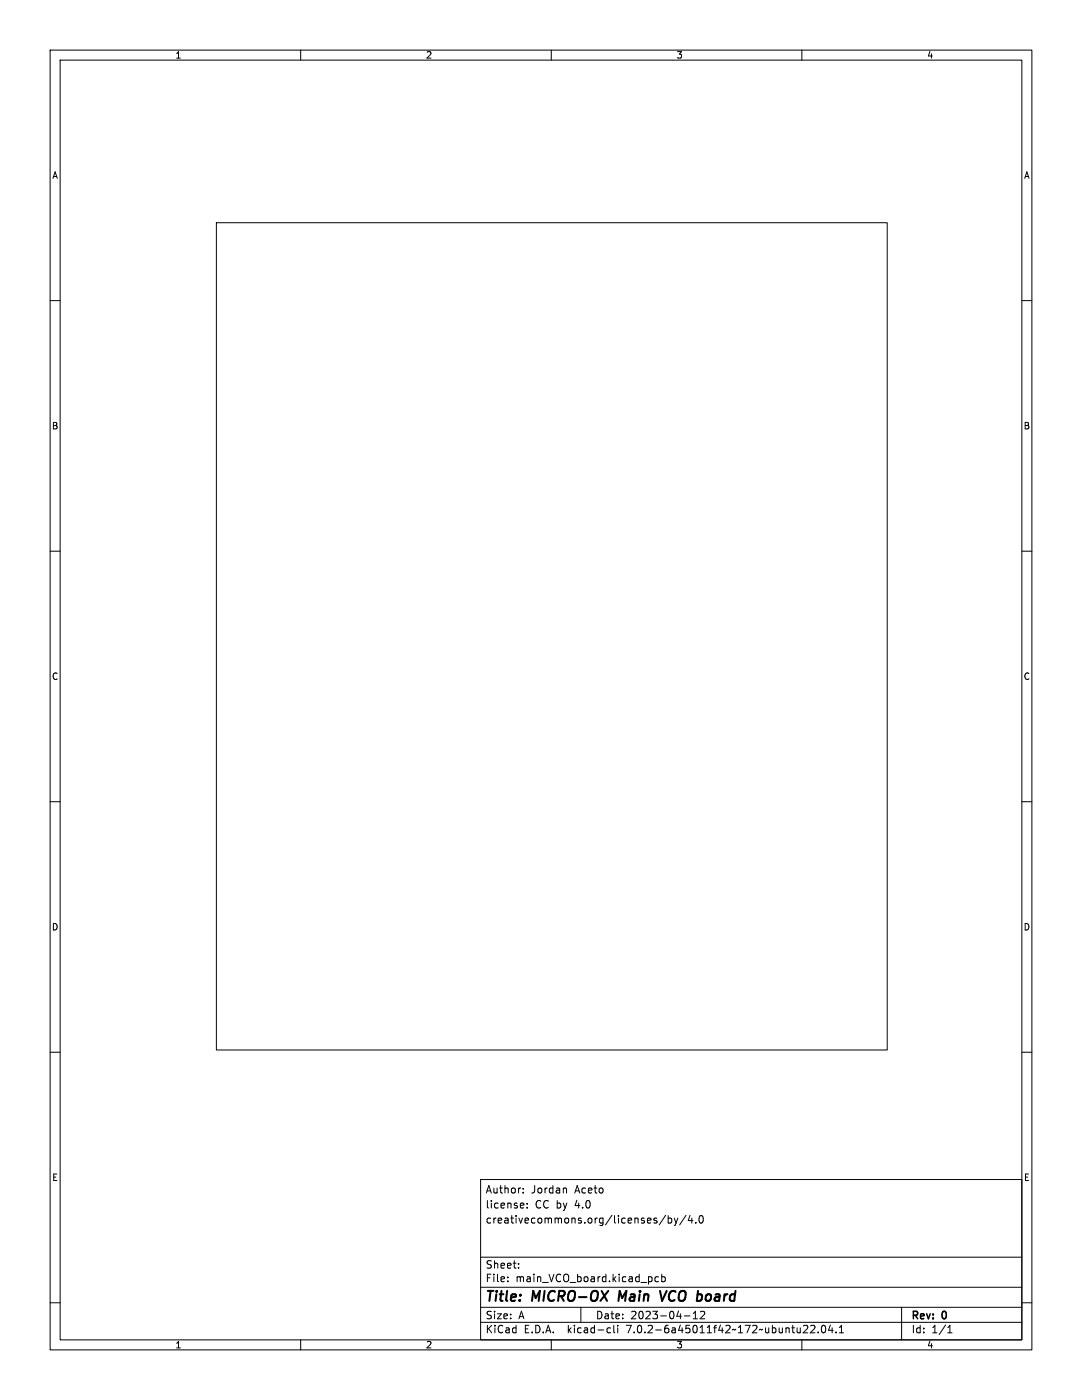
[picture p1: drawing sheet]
<svg xmlns="http://www.w3.org/2000/svg" width="216mm" height="279mm" viewBox="0 0 216 279" stroke-linecap="round" stroke-linejoin="round" font-family="sans-serif">
<defs><g id="words">
<g font-size="2.8">
<text x="96.9" y="260.2">Title:</text>
<text x="106.3" y="260.2">MICRO-OX</text>
<text x="124.1" y="260.2">Main</text>
<text x="133.1" y="260.2">VCO board</text>
</g>
<g font-size="2.1">
<text x="96.9" y="238.3">Author:</text>
<text x="106" y="238.3">Jordan</text>
<text x="114.7" y="238.3">Aceto</text>
<text x="96.9" y="244.3">creativecommons.org/licenses/by/4.0</text>
<text x="96.9" y="241.3">license:</text>
<text x="106.8" y="241.3">CC by</text>
<text x="114.7" y="241.3">4.0</text>
<text x="96.9" y="256">File:</text>
<text x="96.9" y="253.3">Sheet:</text>
<text x="102.9" y="256">main_VCO_board.kicad_pcb</text>
<text x="96.9" y="263.4">Size:</text>
<text x="103.5" y="263.4">A</text>
<text x="118.9" y="263.4">Date:</text>
<text x="125.8" y="263.4">2023-04-12</text>
<text x="181.9" y="263.6">Rev:</text>
<text x="188.1" y="263.6">0</text>
<text x="96.9" y="266.2">KiCad</text>
<text x="104.5" y="266.2">E.D.A.</text>
<text x="113.3" y="266.2">kicad-cli</text>
<text x="125.1" y="266.2">7.0.2-6a45011f42~172~ubuntu22.04.1</text>
<text x="181.9" y="266.2">Id:</text>
<text x="185.9" y="266.2">1/1</text>
</g>
<g font-size="1.8">
<text x="35" y="11.8">1</text>
<text x="85" y="11.8">2</text>
<text x="135" y="11.8">3</text>
<text x="185" y="11.8">4</text>
<text x="10.4" y="35.8">A</text>
<text x="204.3" y="35.8">A</text>
<text x="10.3" y="85.8">B</text>
<text x="204.2" y="85.8">B</text>
<text x="10.3" y="135.8">C</text>
<text x="204.2" y="135.8">C</text>
<text x="10.3" y="185.8">D</text>
<text x="204.2" y="185.8">D</text>
<text x="10.4" y="235.8">E</text>
<text x="204.3" y="235.8">E</text>
<text x="35" y="269.2">1</text>
<text x="85" y="269.2">2</text>
<text x="135" y="269.2">3</text>
<text x="185" y="269.2">4</text>
</g>
</g></defs>
<g fill="none" stroke="#000" stroke-width=".2">
<path d="M10 10h195.9v259.4h-195.9zM12 12h191.9v255.4h-191.9zM60 10v2M110 10v2M160 10v2M10 60h2M43.2 44.5h133.8v165.1h-133.8zM203.9 60h2M10 110h2M203.9 110h2M10 160h2M203.9 160h2"/>
<path d="M10 210h2M203.9 210h2M95.9 235.4h108v32h-108zM104.4 238v.1M104.4 237.2v.1M112.8 237.1l.2 .2v.8M10 260h2M95.9 256.9h108M95.9 250.9h108M101.3 255.7v.1M101.3 254.9v.1M103.5 253v.1"/>
<path d="M103.5 252.2v.1M104.5 240.2v.3l-.7 .1M105.2 241v.1M105.2 240.2v.1M131.4 254.9l-.4-.1-.3 .3 .1 .6h.6M132 254.9l.5-.1 .3 .3-.2 .6h-.6M132 254.3v1.5M132.8 242.5l-1.3 2M133.3 242.6v1.5M133.3 243.2l.5-.1 .2 .3-.1 .6h-.6M134.5 243.1l.4 1M134.9 244.1l-.4 .5"/>
<path d="M135.3 243.1l-.4 1M136.9 242.5l-1.3 2M137.7 242.5l-.4 1.1h1M138 243.1v1M138.8 244v.1M139.7 242.7l.1-.1a.8 .8 0 0 1 .5 .7 .8 .8 0 0 1-.5 .8 1 1 0 0 1-.1-1.4zM203.9 260h2M60 267.4v2M95.9 263.9h108M95.9 260.9h108M110 267.4v2M115.9 260.9v3"/>
<path d="M121.4 265l.4 .1M121.8 265.9l-.4 .1M122.5 264.5v1.3l.2 .2M123.3 264.5v.1M123.3 265v1M136.5 262.6h1.2M138.3 263.2h.9M138.3 262.1l.5-.4v1.5M139.8 261.8l.5-.1 .3 .4-.9 1.1h.9M160 267.4v2M160.9 264.5l.3 .3-.1 .3-.8 .9h.9M161.8 264.6l.5-.1 .3 .4-.9 1.1h.9"/>
<path d="M163.3 265.9v.1M164.1 264.6l.2-.1a.8 .8 0 0 1 .5 .7 .8 .8 0 0 1-.5 .8 1 1 0 0 1-.2-1.4zM165.7 264.4l-.4 1.1h1M166 265v1M166.8 265.9v.1M167.5 266h.8M167.5 264.9l.4-.4v1.5M179.9 260.9v6.5M189.1 266h.9M189.1 264.9l.4-.4v1.5"/>
</g>
<path d="M131.7 257.6l.4 2 .9-2" fill="none" stroke="#000" stroke-width=".4"/>
<use href="#words"/>
</svg>
